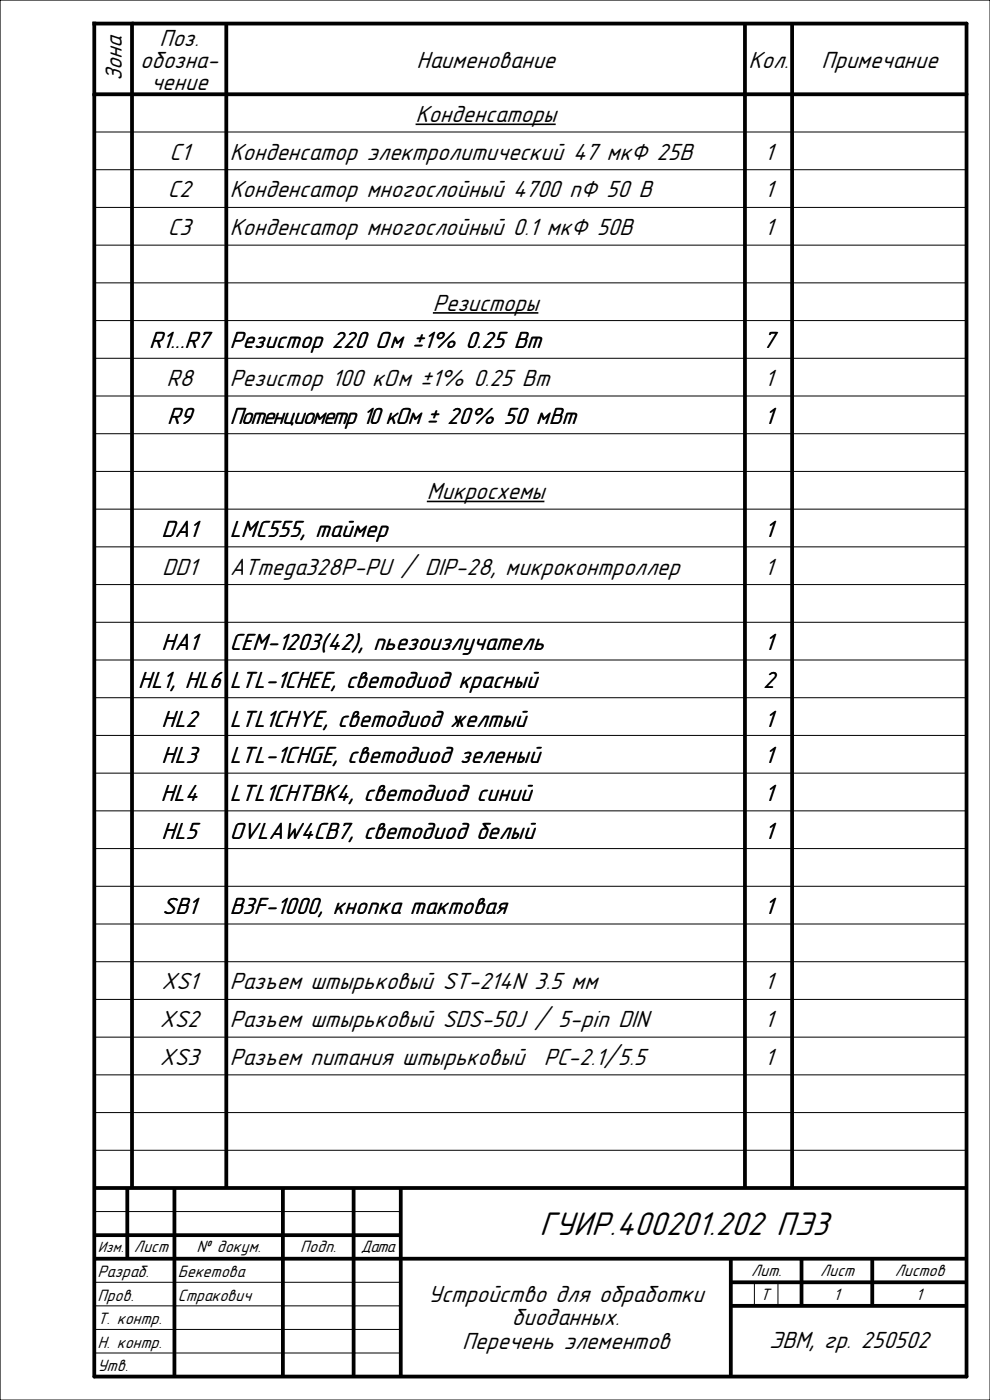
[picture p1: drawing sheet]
<svg xmlns="http://www.w3.org/2000/svg" width="210mm" height="297mm" viewBox="0 0 210 297" stroke-linecap="round" stroke-linejoin="round" font-family="sans-serif">
<defs><g id="words">
<text font-size="7.4" x="114.4" y="262">ГУИР.400201.202 ПЭ3</text>
<g font-size="5.3">
<text x="33.8" y="9.7">Поз.</text>
<text x="25.9" y="17.3" transform="rotate(-90 25.9 17.3)">Зона</text>
<text x="29.7" y="14.4">обозна-</text>
<text x="88.3" y="14.4">Наименование</text>
<text x="158.8" y="14.4">Кол.</text>
<text x="174.2" y="14.4">Примечание</text>
<text x="32" y="19.1">чение</text>
<text x="88.2" y="25.9">Конденсаторы</text>
<text x="36" y="33.9">C1</text>
<text x="48.7" y="33.9">Конденсатор электролитический 47 мкФ 25В</text>
<text x="162.2" y="33.9">1</text>
<text x="35.6" y="41.9">C2</text>
<text x="48.7" y="41.9">Конденсатор многослойный 4700 пФ 50 В</text>
<text x="162.2" y="41.9">1</text>
<text x="35.6" y="49.9">C3</text>
<text x="48.7" y="49.9">Конденсатор многослойный 0.1 мкФ 50В</text>
<text x="162.2" y="49.9">1</text>
<text x="91.8" y="65.9">Резисторы</text>
<text x="31.6" y="73.9">R1...R7</text>
<text x="48.7" y="73.9">Резистор 220 Ом ±1% 0.25 Вт</text>
<text x="48.7" y="73.9">Резистор 220 Ом ±1% 0.25</text>
<text x="161.8" y="73.9">7</text>
<text x="35.3" y="81.9">R8</text>
<text x="48.7" y="81.9">Резистор 100 кОм ±1% 0.25 Вт</text>
<text x="162.2" y="81.9">1</text>
<text x="35.4" y="89.9">R9</text>
<text x="48.7" y="89.9">Потенциометр 10 кОм ± 20% 50 мВт</text>
<text x="48.7" y="89.9">Потенциометр</text>
<text x="90.4" y="89.9">± 20% 50</text>
<text x="162.2" y="89.9">1</text>
<text x="90.6" y="105.9">Микросхемы</text>
<text x="34.2" y="113.9">DA1</text>
<text x="48.7" y="113.9">LMC555, таймер</text>
<text x="162.2" y="113.9">1</text>
<text x="34.4" y="121.9">DD1</text>
<text x="48.7" y="121.9">ATmega328P-PU / DIP-28, микроконтроллер</text>
<text x="162.2" y="121.9">1</text>
<text x="34.2" y="137.9">HA1</text>
<text x="48.7" y="137.9">CEM-1203(42), пьезоизлучатель</text>
<text x="59" y="137.9">1203(42), пьезоизлучатель</text>
<text x="162.2" y="137.9">1</text>
<text x="29.3" y="145.9">HL1, HL6</text>
<text x="48.7" y="145.9">LTL-1CHEE, светодиод красный</text>
<text x="73.3" y="145.9">светодиод красный</text>
<text x="161.8" y="145.9">2</text>
<text x="34.2" y="154.1">HL2</text>
<text x="48.7" y="154.1">LTL1CHYE, светодиод желтый</text>
<text x="48.7" y="154.1">LTL1CHYE светодиод желтый</text>
<text x="162.2" y="154.1">1</text>
<text x="34.2" y="161.9">HL3</text>
<text x="48.7" y="161.9">LTL-1CHGE, светодиод зеленый</text>
<text x="73.7" y="161.9">светодиод зеленый</text>
<text x="162.2" y="161.9">1</text>
<text x="34.1" y="169.9">HL4</text>
<text x="48.7" y="169.9">LTL1CHTBK4, светодиод синий</text>
<text x="48.7" y="169.9">LTL1CHTBK4 светодиод синий</text>
<text x="162.2" y="169.9">1</text>
<text x="34.2" y="177.9">HL5</text>
<text x="48.7" y="177.9">OVLAW4CB7, светодиод белый</text>
<text x="48.7" y="177.9">OVLAW4CB7 светодиод белый</text>
<text x="162.2" y="177.9">1</text>
<text x="34.4" y="193.9">SB1</text>
<text x="48.7" y="193.9">B3F-1000, кнопка тактовая</text>
<text x="70.6" y="193.9">кнопка тактовая</text>
<text x="162.2" y="193.9">1</text>
<text x="34.2" y="209.9">XS1</text>
<text x="48.7" y="209.8">Разъем штырьковый ST-214N 3.5 мм</text>
<text x="162.2" y="209.9">1</text>
<text x="33.9" y="217.9">XS2</text>
<text x="48.7" y="217.9">Разъем штырьковый SDS-50J / 5-pin DIN</text>
<text x="162.2" y="217.9">1</text>
<text x="33.9" y="225.9">XS3</text>
<text x="48.7" y="225.9">Разъем питания штырьковый</text>
<text x="115.3" y="225.9">PC-2.1/5.5</text>
<text x="162.2" y="225.9">1</text>
<text x="90.8" y="276.1">Устройство для обработки</text>
<text x="108.6" y="281.1">биоданных.</text>
<text x="98" y="286.1">Перечень элементов</text>
<text x="163.1" y="286">ЭВМ, гр. 250502</text>
</g>
<g font-size="3.7">
<text x="28.4" y="265.6">Лист</text>
<text x="41.7" y="265.6">№ докум.</text>
<text x="63.7" y="265.6">Подп.</text>
<text x="76.5" y="265.6">Дата</text>
<text x="20.7" y="270.9">Разраб.</text>
<text x="20.7" y="275.9">Пров.</text>
<text x="37.7" y="270.9">Бекетова</text>
<text x="37.7" y="275.9">Стракович</text>
<text x="159.3" y="270.6">Лит.</text>
<text x="161.2" y="275.8">Т</text>
<text x="173.9" y="270.6">Лист</text>
<text x="176.8" y="275.8">1</text>
<text x="189.8" y="270.6">Листов</text>
<text x="194.3" y="275.8">1</text>
<text x="20.7" y="280.9">Т. контр.</text>
<text x="20.7" y="285.9">Н. контр.</text>
<text x="20.7" y="290.9">Утв.</text>
</g>
<text font-size="3.3" x="20.7" y="265.5">Изм.</text>
</g></defs>
<path d="M0 0h210v297h-210z" fill="none" stroke="#000" stroke-width=".25"/>
<path d="M20 5h185v287h-185zM20 20h185" fill="none" stroke="#000" stroke-width=".8"/>
<g fill="none" stroke="#000" stroke-width=".8" stroke-linecap="butt">
<path d="M28 5v247M48 5v247M158 5v247M168 5v247M20 252h185M27 252v15M37 252v40M60 252v40M75 252v40M85 252v40M20 267h185M20 262h65"/>
<path d="M155 267v25M155 272h50M155 277h50M170 267v10M185 267v10"/>
</g>
<g fill="none" stroke="#000" stroke-width=".21">
<path d="M20 28h185M20 36h185M20 44h185M20 52h185M20 60h185M20 68h185M20 76h185M20 84h185M20 92h185M20 100h185M20 108h185M20 116h185"/>
<path d="M20 124h185M20 132h185M20 140h185M20 148h185M20 156h185M20 164h185M20 172h185M20 180h185M20 188h185M20 196h185M20 204h185M20 212h185"/>
<path d="M20 220h185M20 228h185M20 236h185M20 257h65M20 244h185M20 272h65M20 277h65M160 272v5M165 272v5M20 282h65M20 287h65"/>
</g>
<path d="M88.1 26.4h29.8M91.8 66.4h22.4M90.5 106.4h25" fill="none" stroke="#000" stroke-width=".34"/>
<use href="#words"/>
</svg>
